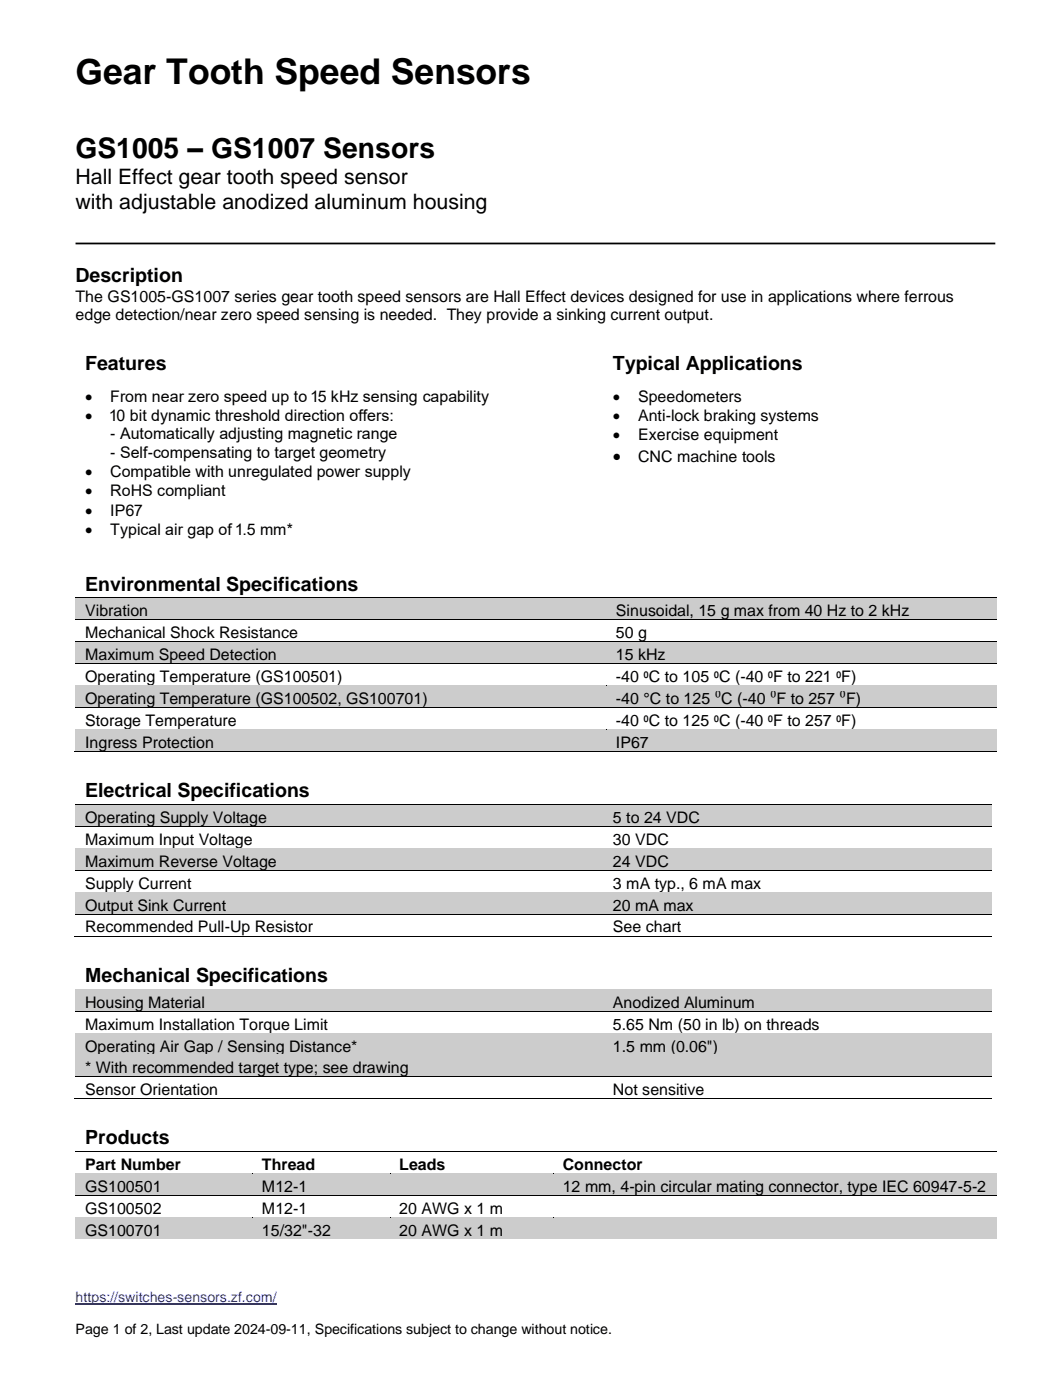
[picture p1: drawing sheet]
<svg xmlns="http://www.w3.org/2000/svg" width="210mm" height="279mm" viewBox="0 0 210 279" stroke-linecap="round" stroke-linejoin="round" font-family="sans-serif">
<defs><g id="words">
<text font-size="7.1" x="15" y="16.6">Gear Tooth Speed Sensors</text>
<text font-size="5.6" x="15" y="31.5">GS1005 – GS1007 Sensors</text>
<g font-size="4.2">
<text x="15" y="36.7">Hall Effect gear tooth speed sensor</text>
<text x="15" y="41.6">with adjustable anodized aluminum housing</text>
</g>
<g font-size="3.9">
<text x="15" y="56.2">Description</text>
<text x="16.9" y="73.7">Features</text>
<text x="121.9" y="73.7">Typical Applications</text>
<text x="16.9" y="117.6">Environmental Specifications</text>
<text x="16.9" y="158.7">Electrical Specifications</text>
<text x="16.9" y="195.5">Mechanical Specifications</text>
<text x="16.9" y="227.8">Products</text>
</g>
<text font-size="3.5" x="121.9" y="91.9">•</text>
<g font-size="3.2">
<text x="15" y="60">The GS1005-GS1007 series gear tooth speed sensors are Hall Effect devices designed for use in applications where ferrous</text>
<text x="15" y="63.7">edge detection/near zero speed sensing is needed. They provide a sinking current output.</text>
<text x="16.9" y="79.9">•</text>
<text x="16.9" y="83.8">•</text>
<text x="21.9" y="79.9">From near zero speed up to 15 kHz sensing capability</text>
<text x="21.9" y="83.8">10 bit dynamic threshold direction offers:</text>
<text x="121.9" y="79.9">•</text>
<text x="121.9" y="83.8">•</text>
<text x="126.9" y="79.9">Speedometers</text>
<text x="126.9" y="83.8">Anti-lock braking systems</text>
<text x="21.9" y="87.4">- Automatically adjusting magnetic range</text>
<text x="121.9" y="87.6">•</text>
<text x="126.9" y="87.6">Exercise equipment</text>
<text x="16.9" y="95">•</text>
<text x="21.9" y="91.1">- Self-compensating to target geometry</text>
<text x="21.9" y="95">Compatible with unregulated power supply</text>
<text x="126.9" y="91.9">CNC machine tools</text>
<text x="16.9" y="98.8">•</text>
<text x="21.9" y="98.8">RoHS compliant</text>
<text x="16.9" y="102.7">•</text>
<text x="16.9" y="106.6">•</text>
<text x="21.9" y="102.7">IP67</text>
<text x="21.9" y="106.6">Typical air gap of 1.5 mm*</text>
<text x="16.9" y="122.7">Vibration</text>
<text x="122.5" y="122.7">Sinusoidal, 15 g max from 40 Hz to 2 kHz</text>
<text x="16.9" y="127">Mechanical Shock Resistance</text>
<text x="16.9" y="131.4">Maximum Speed Detection</text>
<text x="122.5" y="127">50 g</text>
<text x="122.5" y="131.4">15 kHz</text>
<text x="16.9" y="135.7">Operating Temperature (GS100501)</text>
<text x="122.5" y="135.7">-40 ⁰C to 105 ⁰C (-40 ⁰F to 221 ⁰F)</text>
<text x="16.9" y="140.1">Operating Temperature (GS100502, GS100701)</text>
<text x="122.5" y="140.1">-40 °C to 125 ⁰C (-40 ⁰F to 257 ⁰F)</text>
<text x="16.9" y="144.5">Storage Temperature</text>
<text x="16.9" y="148.8">Ingress Protection</text>
<text x="122.5" y="144.5">-40 ⁰C to 125 ⁰C (-40 ⁰F to 257 ⁰F)</text>
<text x="122.5" y="148.8">IP67</text>
<text x="16.9" y="163.8">Operating Supply Voltage</text>
<text x="121.9" y="163.8">5 to 24 VDC</text>
<text x="16.9" y="168.2">Maximum Input Voltage</text>
<text x="16.9" y="172.5">Maximum Reverse Voltage</text>
<text x="121.9" y="168.2">30 VDC</text>
<text x="121.9" y="172.5">24 VDC</text>
<text x="16.9" y="176.9">Supply Current</text>
<text x="121.9" y="176.9">3 mA typ., 6 mA max</text>
<text x="16.9" y="181.3">Output Sink Current</text>
<text x="16.9" y="185.6">Recommended Pull-Up Resistor</text>
<text x="121.9" y="181.3">20 mA max</text>
<text x="121.9" y="185.6">See chart</text>
<text x="16.9" y="200.6">Housing Material</text>
<text x="121.9" y="200.6">Anodized Aluminum</text>
<text x="16.9" y="205">Maximum Installation Torque Limit</text>
<text x="16.9" y="209.3">Operating Air Gap / Sensing Distance*</text>
<text x="121.9" y="205">5.65 Nm (50 in lb) on threads</text>
<text x="121.9" y="209.3">1.5 mm (0.06&quot;)</text>
<text x="16.9" y="213.5">* With recommended target type; see drawing</text>
<text x="16.9" y="217.9">Sensor Orientation</text>
<text x="121.9" y="217.9">Not sensitive</text>
<text x="16.9" y="232.9">Part Number</text>
<text x="52.1" y="232.9">Thread</text>
<text x="79.4" y="232.9">Leads</text>
<text x="112" y="232.9">Connector</text>
<text x="16.9" y="237.2">GS100501</text>
<text x="52.1" y="237.2">M12-1</text>
<text x="112" y="237.2">12 mm, 4-pin circular mating connector, type IEC 60947-5-2</text>
<text x="16.9" y="241.6">GS100502</text>
<text x="16.9" y="245.9">GS100701</text>
<text x="52.1" y="241.6">M12-1</text>
<text x="52.1" y="245.9">15/32&quot;-32</text>
<text x="79.4" y="241.6">20 AWG x 1 m</text>
<text x="79.4" y="245.9">20 AWG x 1 m</text>
</g>
<text font-size="2.8" fill="#00f" x="15" y="259.2">https://switches-sensors.zf.com/</text>
<text font-size="2.8" x="15" y="265.6">Page 1 of 2, Last update 2024-09-11, Specifications subject to change without notice.</text>
</g></defs>
<path d="M15 259.6h40" fill="none" stroke="#00f" stroke-width=".21"/>
<g fill="#ccc">
<path d="M15 119.1h105.6v4.2h-105.6z" fill-rule="evenodd"/>
<path d="M16.9 120.1h101.8v3.2h-101.8z" fill-rule="evenodd"/>
<path d="M120.6 119.1h77.6v4.2h-77.6z" fill-rule="evenodd"/>
<path d="M122.5 120.1h73.8v3.2h-73.8z" fill-rule="evenodd"/>
</g>
<path d="M15 119h105.7" fill="none" stroke="#000" stroke-width=".2"/>
<g fill="#ccc">
<path d="M15 119.1h105.7v1h-105.7z" fill-rule="evenodd"/>
<path d="M120.7 119.1h.1v1h-.1z" fill-rule="evenodd"/>
</g>
<path d="M120.7 118.9h.1v.2h-.1z" fill-rule="evenodd" fill="#000"/>
<path d="M120.8 119h77.5" fill="none" stroke="#000" stroke-width=".2"/>
<path d="M120.8 119.1h77.5v1h-77.5z" fill-rule="evenodd" fill="#ccc"/>
<path d="M15 123.4h105.7M120.8 123.4h77.5" fill="none" stroke="#000" stroke-width=".2"/>
<path d="M120.7 123.3h.1v.2h-.1z" fill-rule="evenodd" fill="#000"/>
<g fill="#ccc">
<path d="M15 127.8h105.6v4.2h-105.6z" fill-rule="evenodd"/>
<path d="M16.9 128.8h101.8v3.2h-101.8z" fill-rule="evenodd"/>
<path d="M120.6 127.8h77.6v4.2h-77.6z" fill-rule="evenodd"/>
<path d="M122.5 128.8h73.8v3.2h-73.8z" fill-rule="evenodd"/>
</g>
<path d="M15 127.7h105.7" fill="none" stroke="#000" stroke-width=".2"/>
<g fill="#ccc">
<path d="M15 127.8h105.7v1h-105.7z" fill-rule="evenodd"/>
<path d="M120.7 127.8h.1v1h-.1z" fill-rule="evenodd"/>
</g>
<path d="M120.7 127.7h.1v.1h-.1z" fill-rule="evenodd" fill="#000"/>
<path d="M120.8 127.7h77.5" fill="none" stroke="#000" stroke-width=".2"/>
<path d="M120.8 127.8h77.5v1h-77.5z" fill-rule="evenodd" fill="#ccc"/>
<path d="M15 132.1h105.7M120.8 132.1h77.5" fill="none" stroke="#000" stroke-width=".2"/>
<path d="M120.7 132h.1v.2h-.1z" fill-rule="evenodd" fill="#000"/>
<g fill="#ccc">
<path d="M15 136.5h105.6v4.2h-105.6z" fill-rule="evenodd"/>
<path d="M16.9 137.6h101.8v3.1h-101.8z" fill-rule="evenodd"/>
<path d="M120.6 136.5h77.6v4.2h-77.6z" fill-rule="evenodd"/>
<path d="M122.5 137.6h73.8v3.1h-73.8z" fill-rule="evenodd"/>
</g>
<path d="M15 136.5h105.7" fill="none" stroke="#000" stroke-width=".2"/>
<g fill="#ccc">
<path d="M15 136.5h105.7v1.1h-105.7z" fill-rule="evenodd"/>
<path d="M120.7 136.5h.1v1.1h-.1z" fill-rule="evenodd"/>
</g>
<path d="M120.7 136.4h.1v.1h-.1z" fill-rule="evenodd" fill="#000"/>
<path d="M120.8 136.5h77.5" fill="none" stroke="#000" stroke-width=".2"/>
<path d="M120.8 136.5h77.5v1.1h-77.5z" fill-rule="evenodd" fill="#ccc"/>
<path d="M15 140.8h105.7M120.8 140.8h77.5" fill="none" stroke="#000" stroke-width=".2"/>
<path d="M120.7 140.7h.1v.2h-.1z" fill-rule="evenodd" fill="#000"/>
<g fill="#ccc">
<path d="M15 145.3h105.6v4.2h-105.6z" fill-rule="evenodd"/>
<path d="M16.9 146.3h101.8v3.2h-101.8z" fill-rule="evenodd"/>
<path d="M120.6 145.3h77.6v4.2h-77.6z" fill-rule="evenodd"/>
<path d="M122.5 146.3h73.8v3.2h-73.8z" fill-rule="evenodd"/>
</g>
<path d="M15 145.2h105.7" fill="none" stroke="#000" stroke-width=".2"/>
<g fill="#ccc">
<path d="M15 145.3h105.7v1h-105.7z" fill-rule="evenodd"/>
<path d="M120.7 145.3h.1v1h-.1z" fill-rule="evenodd"/>
</g>
<path d="M120.7 145.1h.1v.2h-.1z" fill-rule="evenodd" fill="#000"/>
<path d="M120.8 145.2h77.5" fill="none" stroke="#000" stroke-width=".2"/>
<path d="M120.8 145.3h77.5v1h-77.5z" fill-rule="evenodd" fill="#ccc"/>
<path d="M14.8 149.5h183.5" fill="none" stroke="#000" stroke-width=".2"/>
<path d="M120.4 149.5h.2v.1h-.2z" fill-rule="evenodd" fill="#000"/>
<g fill="#ccc">
<path d="M15 160.3h105v4.1h-105z" fill-rule="evenodd"/>
<path d="M16.9 161.3h101.2v3.1h-101.2z" fill-rule="evenodd"/>
<path d="M120 160.3h77.2v4.1h-77.2z" fill-rule="evenodd"/>
<path d="M121.9 161.3h73.4v3.1h-73.4z" fill-rule="evenodd"/>
</g>
<path d="M15 160.2h105.1" fill="none" stroke="#000" stroke-width=".2"/>
<g fill="#ccc">
<path d="M15 160.3h105.1v1h-105.1z" fill-rule="evenodd"/>
<path d="M120.1 160.3h.2v1h-.2z" fill-rule="evenodd"/>
</g>
<path d="M120.1 160.1h.2v.2h-.2z" fill-rule="evenodd" fill="#000"/>
<path d="M120.3 160.2h77" fill="none" stroke="#000" stroke-width=".2"/>
<path d="M120.3 160.3h77v1h-77z" fill-rule="evenodd" fill="#ccc"/>
<path d="M15 164.5h105.1M120.3 164.5h77" fill="none" stroke="#000" stroke-width=".2"/>
<path d="M120.1 164.4h.2v.2h-.2z" fill-rule="evenodd" fill="#000"/>
<g fill="#ccc">
<path d="M15 169h105v4.2h-105z" fill-rule="evenodd"/>
<path d="M16.9 170h101.2v3.2h-101.2z" fill-rule="evenodd"/>
<path d="M120 169h77.2v4.2h-77.2z" fill-rule="evenodd"/>
<path d="M121.9 170h73.4v3.2h-73.4z" fill-rule="evenodd"/>
</g>
<path d="M15 168.9h105.1" fill="none" stroke="#000" stroke-width=".2"/>
<g fill="#ccc">
<path d="M15 169h105.1v1h-105.1z" fill-rule="evenodd"/>
<path d="M120.1 169h.2v1h-.2z" fill-rule="evenodd"/>
</g>
<path d="M120.1 168.8h.2v.2h-.2z" fill-rule="evenodd" fill="#000"/>
<path d="M120.3 168.9h77" fill="none" stroke="#000" stroke-width=".2"/>
<path d="M120.3 169h77v1h-77z" fill-rule="evenodd" fill="#ccc"/>
<path d="M15 173.3h105.1M120.3 173.3h77" fill="none" stroke="#000" stroke-width=".2"/>
<path d="M120.1 173.2h.2v.1h-.2z" fill-rule="evenodd" fill="#000"/>
<g fill="#ccc">
<path d="M15 177.7h105v4.2h-105z" fill-rule="evenodd"/>
<path d="M16.9 178.7h101.2v3.2h-101.2z" fill-rule="evenodd"/>
<path d="M120 177.7h77.2v4.2h-77.2z" fill-rule="evenodd"/>
<path d="M121.9 178.7h73.4v3.2h-73.4z" fill-rule="evenodd"/>
</g>
<path d="M15 177.6h105.1" fill="none" stroke="#000" stroke-width=".2"/>
<g fill="#ccc">
<path d="M15 177.7h105.1v1h-105.1z" fill-rule="evenodd"/>
<path d="M120.1 177.7h.2v1h-.2z" fill-rule="evenodd"/>
</g>
<path d="M120.1 177.5h.2v.2h-.2z" fill-rule="evenodd" fill="#000"/>
<path d="M120.3 177.6h77" fill="none" stroke="#000" stroke-width=".2"/>
<path d="M120.3 177.7h77v1h-77z" fill-rule="evenodd" fill="#ccc"/>
<path d="M14.8 186.3h182.5M15 182h105.1M120.3 182h77" fill="none" stroke="#000" stroke-width=".2"/>
<g fill="#000">
<path d="M119.8 186.2h.2v.2h-.2z" fill-rule="evenodd"/>
<path d="M120.1 181.9h.2v.2h-.2z" fill-rule="evenodd"/>
</g>
<g fill="#ccc">
<path d="M15 197h105v4.2h-105z" fill-rule="evenodd"/>
<path d="M16.9 198.1h101.2v3.1h-101.2z" fill-rule="evenodd"/>
<path d="M120 197h77.2v4.2h-77.2z" fill-rule="evenodd"/>
<path d="M121.9 198.1h73.4v3.1h-73.4z" fill-rule="evenodd"/>
</g>
<path d="M15 197h105.1" fill="none" stroke="#000" stroke-width=".2"/>
<g fill="#ccc">
<path d="M15 197h105.1v1.1h-105.1z" fill-rule="evenodd"/>
<path d="M120.1 197h.2v1.1h-.2z" fill-rule="evenodd"/>
</g>
<path d="M120.1 196.9h.2v.1h-.2z" fill-rule="evenodd" fill="#000"/>
<path d="M120.3 197h77" fill="none" stroke="#000" stroke-width=".2"/>
<path d="M120.3 197h77v1.1h-77z" fill-rule="evenodd" fill="#ccc"/>
<path d="M15 201.3h105.1M120.3 201.3h77" fill="none" stroke="#000" stroke-width=".2"/>
<path d="M120.1 201.2h.2v.2h-.2z" fill-rule="evenodd" fill="#000"/>
<g fill="#ccc">
<path d="M15 205.8h105v4.2h-105z" fill-rule="evenodd"/>
<path d="M16.9 206.8h101.2v3.2h-101.2z" fill-rule="evenodd"/>
<path d="M120 205.8h77.2v4.2h-77.2z" fill-rule="evenodd"/>
<path d="M121.9 206.8h73.4v3.2h-73.4z" fill-rule="evenodd"/>
</g>
<path d="M15 205.7h105.1" fill="none" stroke="#000" stroke-width=".2"/>
<g fill="#ccc">
<path d="M15 205.8h105.1v1h-105.1z" fill-rule="evenodd"/>
<path d="M120.1 205.8h.2v1h-.2z" fill-rule="evenodd"/>
</g>
<path d="M120.1 205.6h.2v.2h-.2z" fill-rule="evenodd" fill="#000"/>
<path d="M120.3 205.7h77" fill="none" stroke="#000" stroke-width=".2"/>
<g fill="#ccc">
<path d="M120.3 205.8h77v1h-77z" fill-rule="evenodd"/>
<path d="M15 210h105v4.2h-105z" fill-rule="evenodd"/>
<path d="M16.9 211h101.2v3.2h-101.2z" fill-rule="evenodd"/>
<path d="M120 210h77.2v4.2h-77.2z" fill-rule="evenodd"/>
<path d="M121.9 211h73.4v3.2h-73.4z" fill-rule="evenodd"/>
<path d="M15 210h105.1v1h-105.1z" fill-rule="evenodd"/>
<path d="M120.1 210h77.2v1h-77.2z" fill-rule="evenodd"/>
</g>
<path d="M14.8 218.6h182.5M15 214.2h105.1M120.3 214.2h77M15 229.2h35.2M50.4 229.2h27.2M77.7 229.2h32.4M110.3 229.2h88" fill="none" stroke="#000" stroke-width=".2"/>
<g fill="#000">
<path d="M119.8 218.5h.2v.2h-.2z" fill-rule="evenodd"/>
<path d="M120.1 214.2h.2v.1h-.2z" fill-rule="evenodd"/>
<path d="M50.2 229.1h.2v.2h-.2z" fill-rule="evenodd"/>
<path d="M77.6 229.1h.1v.2h-.1z" fill-rule="evenodd"/>
<path d="M110.1 229.1h.2v.2h-.2z" fill-rule="evenodd"/>
</g>
<g fill="#ccc">
<path d="M15 233.7h35.2v4.2h-35.2z" fill-rule="evenodd"/>
<path d="M16.9 234.7h31.4v3.2h-31.4z" fill-rule="evenodd"/>
<path d="M50.2 233.7h27.3v4.2h-27.3z" fill-rule="evenodd"/>
<path d="M52.1 234.7h23.5v3.2h-23.5z" fill-rule="evenodd"/>
<path d="M77.5 233.7h32.6v4.2h-32.6z" fill-rule="evenodd"/>
<path d="M79.4 234.7h28.7v3.2h-28.7z" fill-rule="evenodd"/>
<path d="M110 233.7h88.2v4.2h-88.2z" fill-rule="evenodd"/>
<path d="M112 234.7h84.3v3.2h-84.3z" fill-rule="evenodd"/>
</g>
<path d="M15 233.6h35.2" fill="none" stroke="#000" stroke-width=".2"/>
<g fill="#ccc">
<path d="M15 233.7h35.2v1h-35.2z" fill-rule="evenodd"/>
<path d="M50.2 233.7h.2v1h-.2z" fill-rule="evenodd"/>
</g>
<path d="M50.2 233.5h.2v.2h-.2z" fill-rule="evenodd" fill="#000"/>
<path d="M50.4 233.6h27.2" fill="none" stroke="#000" stroke-width=".2"/>
<g fill="#ccc">
<path d="M50.4 233.7h27.2v1h-27.2z" fill-rule="evenodd"/>
<path d="M77.6 233.7h.1v1h-.1z" fill-rule="evenodd"/>
</g>
<path d="M77.6 233.5h.1v.2h-.1z" fill-rule="evenodd" fill="#000"/>
<path d="M77.7 233.6h32.4" fill="none" stroke="#000" stroke-width=".2"/>
<g fill="#ccc">
<path d="M77.7 233.7h32.4v1h-32.4z" fill-rule="evenodd"/>
<path d="M110.1 233.7h.2v1h-.2z" fill-rule="evenodd"/>
</g>
<path d="M110.1 233.5h.2v.2h-.2z" fill-rule="evenodd" fill="#000"/>
<path d="M110.3 233.6h88" fill="none" stroke="#000" stroke-width=".2"/>
<path d="M110.3 233.7h88v1h-88z" fill-rule="evenodd" fill="#ccc"/>
<path d="M15 237.9h35.2M50.4 237.9h27.2M77.7 237.9h32.4M110.3 237.9h88" fill="none" stroke="#000" stroke-width=".2"/>
<g fill="#000">
<path d="M50.2 237.9h.2v.1h-.2z" fill-rule="evenodd"/>
<path d="M77.6 237.9h.1v.1h-.1z" fill-rule="evenodd"/>
<path d="M110.1 237.9h.2v.1h-.2z" fill-rule="evenodd"/>
</g>
<g fill="#ccc">
<path d="M15 242.4h35.2v4.2h-35.2z" fill-rule="evenodd"/>
<path d="M16.9 243.4h31.4v3.2h-31.4z" fill-rule="evenodd"/>
<path d="M50.2 242.4h27.3v4.2h-27.3z" fill-rule="evenodd"/>
<path d="M52.1 243.4h23.5v3.2h-23.5z" fill-rule="evenodd"/>
<path d="M77.5 242.4h32.6v4.2h-32.6z" fill-rule="evenodd"/>
<path d="M79.4 243.4h28.7v3.2h-28.7z" fill-rule="evenodd"/>
<path d="M110 242.4h88.2v4.2h-88.2z" fill-rule="evenodd"/>
<path d="M112 243.4h84.3v3.2h-84.3z" fill-rule="evenodd"/>
</g>
<path d="M15 242.3h35.2" fill="none" stroke="#000" stroke-width=".2"/>
<g fill="#ccc">
<path d="M15 242.4h35.2v1h-35.2z" fill-rule="evenodd"/>
<path d="M50.2 242.4h.2v1h-.2z" fill-rule="evenodd"/>
</g>
<path d="M50.2 242.2h.2v.2h-.2z" fill-rule="evenodd" fill="#000"/>
<path d="M50.4 242.3h27.2" fill="none" stroke="#000" stroke-width=".2"/>
<g fill="#ccc">
<path d="M50.4 242.4h27.2v1h-27.2z" fill-rule="evenodd"/>
<path d="M77.6 242.4h.1v1h-.1z" fill-rule="evenodd"/>
</g>
<path d="M77.6 242.2h.1v.2h-.1z" fill-rule="evenodd" fill="#000"/>
<path d="M77.7 242.3h32.4" fill="none" stroke="#000" stroke-width=".2"/>
<g fill="#ccc">
<path d="M77.7 242.4h32.4v1h-32.4z" fill-rule="evenodd"/>
<path d="M110.1 242.4h.2v1h-.2z" fill-rule="evenodd"/>
</g>
<path d="M110.1 242.2h.2v.2h-.2z" fill-rule="evenodd" fill="#000"/>
<path d="M110.3 242.3h88" fill="none" stroke="#000" stroke-width=".2"/>
<path d="M110.3 242.4h88v1h-88z" fill-rule="evenodd" fill="#ccc"/>
<path d="M15 48.5h183" fill="none" stroke="#000" stroke-width=".35"/>
<use href="#words"/>
</svg>
